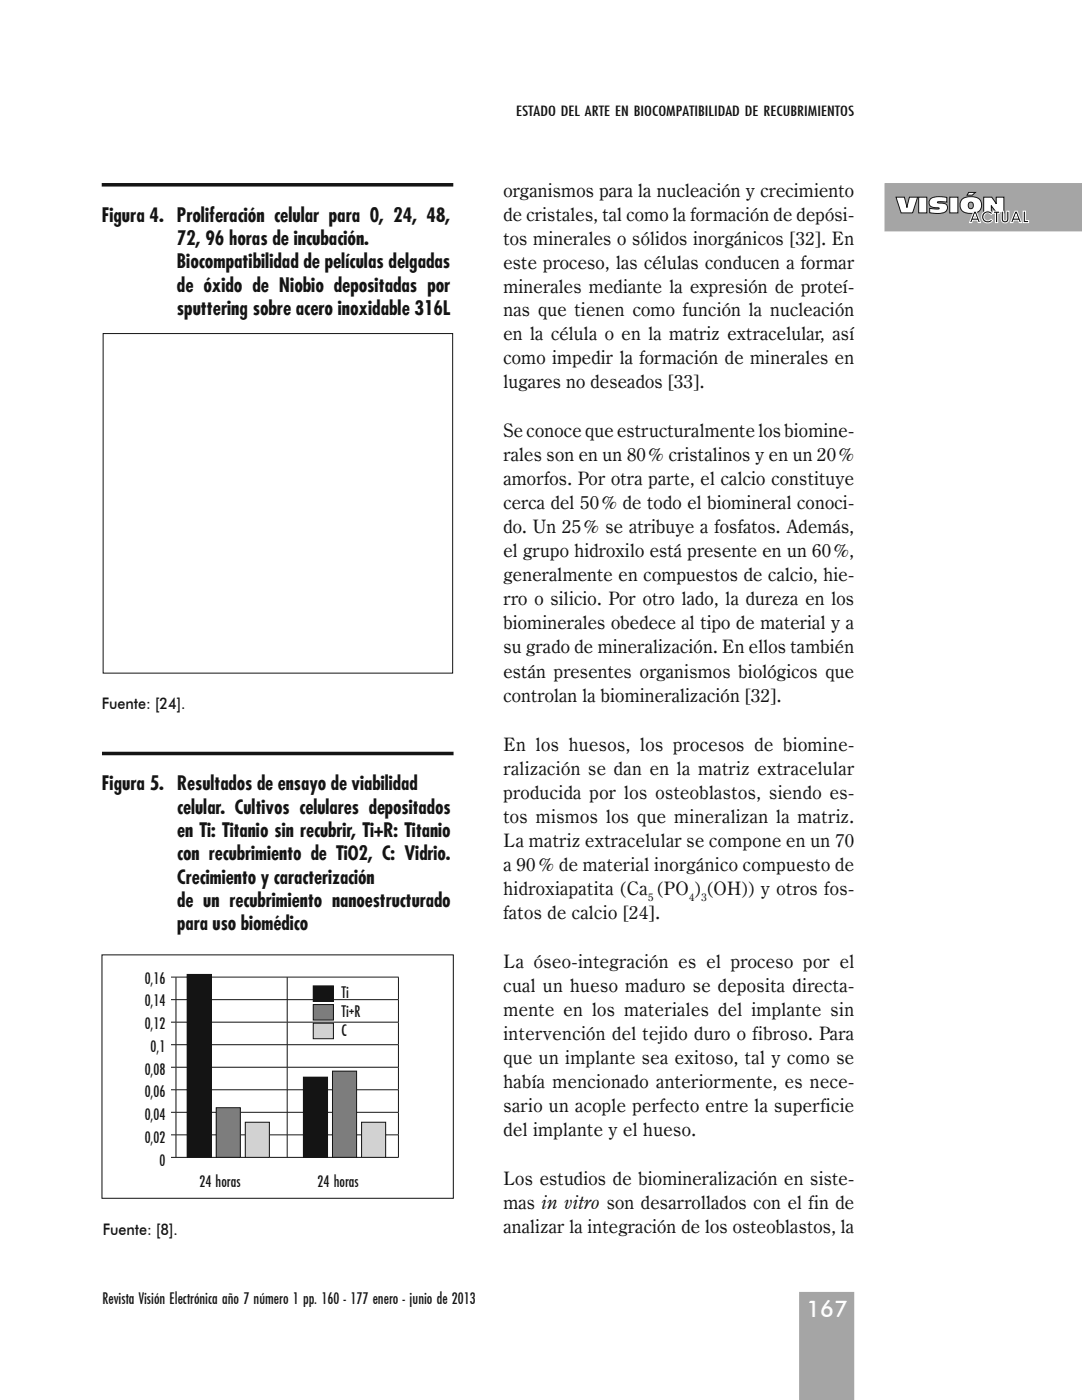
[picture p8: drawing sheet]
<svg xmlns="http://www.w3.org/2000/svg" width="216mm" height="279mm" viewBox="0 0 216 279" stroke-linecap="round" stroke-linejoin="round" font-family="sans-serif">
<defs><g id="words">
<text font-size="4.6" fill="#fff" x="160.9" y="262.8">167</text>
<g font-size="3.9" fill="#141414">
<text x="20.3" y="44.2">Figura 4. Proliferación celular para 0, 24, 48,</text>
<text x="35.3" y="48.9">72, 96 horas de incubación.</text>
<text x="35.3" y="53.5">Biocompatibilidad de películas delgadas</text>
<text x="35.3" y="58.2">de óxido de Niobio depositadas por</text>
<text x="35.3" y="62.8">sputtering sobre acero inoxidable 316L</text>
<text x="20.4" y="157.7">Figura 5. Resultados de ensayo de viabilidad</text>
<text x="35.4" y="162.4">celular. Cultivos celulares depositados</text>
<text x="35.4" y="167">en Ti: Titanio sin recubrir, Ti+R: Titanio</text>
<text x="35.4" y="171.7">con recubrimiento de TiO2, C: Vidrio.</text>
<text x="35.4" y="176.3">Crecimiento y caracterización</text>
<text x="35.4" y="181">de un recubrimiento nanoestructurado</text>
<text x="35.4" y="185.7">para uso biomédico</text>
</g>
<g font-size="3.7" fill="#141414">
<text x="100.5" y="39.3">organismos para la nucleación y crecimiento</text>
<text x="100.5" y="44.1">de cristales, tal como la formación de depósi-</text>
<text x="100.5" y="48.9">tos minerales o sólidos inorgánicos [32]. En</text>
<text x="100.5" y="53.6">este proceso, las células conducen a formar</text>
<text x="100.5" y="58.4">minerales mediante la expresión de proteí-</text>
<text x="100.5" y="63.2">nas que tienen como función la nucleación</text>
<text x="100.5" y="67.9">en la célula o en la matriz extracelular, así</text>
<text x="100.5" y="72.7">como impedir la formación de minerales en</text>
<text x="100.5" y="77.4">lugares no deseados [33].</text>
<text x="100.5" y="87.2">Se conoce que estructuralmente los biomine-</text>
<text x="100.5" y="92">rales son en un 80 % cristalinos y en un 20 %</text>
<text x="100.5" y="96.8">amorfos. Por otra parte, el calcio constituye</text>
<text x="100.5" y="101.6">cerca del 50 % de todo el biomineral conoci-</text>
<text x="100.5" y="106.4">do. Un 25 % se atribuye a fosfatos. Además,</text>
<text x="100.5" y="111.2">el grupo hidroxilo está presente en un 60 %,</text>
<text x="100.5" y="116">generalmente en compuestos de calcio, hie-</text>
<text x="100.5" y="120.8">rro o silicio. Por otro lado, la dureza en los</text>
<text x="100.5" y="125.6">biominerales obedece al tipo de material y a</text>
<text x="100.5" y="130.4">su grado de mineralización. En ellos también</text>
<text x="100.5" y="135.2">están presentes organismos biológicos que</text>
<text x="100.5" y="140">controlan la biomineralización [32].</text>
<text x="100.5" y="149.8">En los huesos, los procesos de biomine-</text>
<text x="100.5" y="154.6">ralización se dan en la matriz extracelular</text>
<text x="100.5" y="159.4">producida por los osteoblastos, siendo es-</text>
<text x="100.5" y="164.2">tos mismos los que mineralizan la matriz.</text>
<text x="100.5" y="169">La matriz extracelular se compone en un 70</text>
<text x="100.5" y="173.8">a 90 % de material inorgánico compuesto de</text>
<text x="100.5" y="178.6">hidroxiapatita (Ca (PO ) (OH)) y otros fos-</text>
<text x="100.5" y="183.4">fatos de calcio [24].</text>
<text x="100.5" y="193.2">La óseo-integración es el proceso por el</text>
<text x="100.5" y="198">cual un hueso maduro se deposita directa-</text>
<text x="100.5" y="202.8">mente en los materiales del implante sin</text>
<text x="100.5" y="207.6">intervención del tejido duro o fibroso. Para</text>
<text x="100.5" y="212.4">que un implante sea exitoso, tal y como se</text>
<text x="100.5" y="217.2">había mencionado anteriormente, es nece-</text>
<text x="100.5" y="222">sario un acople perfecto entre la superficie</text>
<text x="100.5" y="226.8">del implante y el hueso.</text>
<text x="100.5" y="236.6">Los estudios de biomineralización en siste-</text>
<text x="100.5" y="241.4">mas in vitro son desarrollados con el fin de</text>
<text x="100.5" y="246.2">analizar la integración de los osteoblastos, la</text>
</g>
<g font-size="3.2" fill="#141414">
<text x="20.3" y="141.4">Fuente: [24].</text>
<text x="28.9" y="196.3">0,16</text>
<text x="28.9" y="200.8">0,14</text>
<text x="68.1" y="199.2">Ti</text>
<text x="68.1" y="203">Ti+R</text>
<text x="28.9" y="205.4">0,12</text>
<text x="30.1" y="209.9">0,1</text>
<text x="68.1" y="206.8">C</text>
<text x="28.9" y="214.5">0,08</text>
<text x="28.9" y="219">0,06</text>
<text x="28.9" y="223.5">0,04</text>
<text x="28.9" y="228.1">0,02</text>
<text x="31.8" y="232.6">0</text>
<text x="39.8" y="236.8">24 horas</text>
<text x="63.4" y="236.8">24 horas</text>
<text x="20.5" y="246.5">Fuente: [8].</text>
<text x="20.4" y="260.2">Revista Visión Electrónica año 7 número 1 pp. 160 - 177 enero - junio de 2013</text>
</g>
<text font-size="2.8" fill="#141414" x="103" y="23.1">ESTADO DEL ARTE EN BIOCOMPATIBILIDAD DE RECUBRIMIENTOS</text>
<g font-size="2.1" fill="#141414">
<text x="129.3" y="179.8">5</text>
<text x="137.5" y="179.8">4</text>
<text x="139.9" y="179.8">3</text>
</g>
</g></defs>
<path d="M176.7 36.7h39.2v9.3h-39.2z" fill="#a5a5a5"/>
<path d="M215.9 36.7h-39.2v9.3h39.2" fill="none" stroke="#a5a5a5" stroke-width=".35"/>
<path d="M178.8 39.3l1 3.2h2.3l1-3.2h-1.6l-.5 2.1-.5-2.1zM183.3 39.3v3.2h1.6v-3.2zM185.7 39.7a1.05 1.05 0 0 0-.2 1.3 1.05 1.05 0 0 0 1.2 .4l.7 .2-.3 .1-1.6-.1v.9h.6a3.2 3.2 0 0 0 2.8-.6 1.01 1.01 0 0 0-.1-1.1 1.01 1.01 0 0 0-1.1-.3l-.7-.1 .4-.2 1.5 .1v-.9l-.5-.1a4.3 4.3 0 0 0-2.7 .4zM189.5 39.3v3.2h1.6v-3.2zM193.3 40.5a.59 .59 0 0 1 .9 .5 .59 .59 0 0 1-.9 .5l-.1-.5zM192.1 39.7a1.72 1.72 0 0 0-.3 2.1 1.72 1.72 0 0 0 1.9 .8 1.72 1.72 0 0 0 2.2-1.7 1.72 1.72 0 0 0-2.2-1.6l-.9 .1zM193.3 38.4l-.3 .5h1l.6-.5zM196.3 39.3v3.2h1.5v-1.5l1.1 1.5h1.4v-3.2h-1.5v1.4l-.9-1.4z" fill="#fff"/>
<path d="M178.8 39.3h1.7l.5 2.1 .5-2.1h1.6l-1 3.2h-2.3zM183.3 39.3h1.6v3.2h-1.6zM185.7 39.7a4.7 4.7 0 0 1 3.2-.3v.9h-1.8l.2 .2a2.34 2.34 0 0 1 1.6 .4 1.18 1.18 0 0 1-.1 1.3 1.18 1.18 0 0 1-1.2 .4l-2.1-.1v-.9l1.9 .1v-.2h-.3a1.38 1.38 0 0 1-1.7-1zM189.5 39.3h1.6v3.2h-1.6zM192.1 39.7a3.2 3.2 0 0 1 3.5 .2 1.74 1.74 0 0 1 0 2 1.74 1.74 0 0 1-1.9 .7 1.72 1.72 0 0 1-1.9-.8 1.72 1.72 0 0 1 .3-2.1zM193.3 38.4h1.3l-.6 .5h-1zM196.3 39.3h1.6l.9 1.4v-1.4h1.5v3.2h-1.4l-1.1-1.5v1.5h-1.5zM193.3 40.5a.59 .59 0 0 1 .9 .5 .59 .59 0 0 1-.9 .5l-.1-.5z" fill="none" stroke="#141414" stroke-width=".2"/>
<path d="M159.6 258h10.7v21.4h-10.7z" fill="#a5a5a5"/>
<path d="M159.6 279.4v-21.4h10.7v21.4" fill="none" stroke="#a5a5a5" stroke-width=".35"/>
<path d="M194.3 42.1l-.8 2.3h.4l.2-.4h.9l.2 .4h.4l-.8-2.3zM194.6 42.7l.3 .8h-.7zM196.1 42.5a1.23 1.23 0 0 0 .2 1.7 1.23 1.23 0 0 0 1.8-.2l-.3-.3a.81 .81 0 0 1-1.2 .2 .81 .81 0 0 1 0-1.2 .81 .81 0 0 1 1.2 .1l.3-.3a1.29 1.29 0 0 0-2 0zM198.2 42.1v.5h.4v1.8h.5v-1.8h.4v-.5zM199.8 42.1v1.4a.79 .79 0 0 0 .7 1 .79 .79 0 0 0 .8-1v-1.4h-.4v1.5a.36 .36 0 0 1-.3 .5 .36 .36 0 0 1-.4-.5v-1.5zM202.5 42.1l-.9 2.3h.5l.2-.4h.9l.2 .4h.4l-.8-2.3zM202.7 42.7l.3 .8h-.6zM204.2 42.1v2.3h1v-.4h-.6v-1.9z" fill="#141414"/>
<path d="M194.3 42.1h.5l.8 2.3h-.4l-.2-.4h-.9l-.2 .4h-.4zM194.6 42.7l.3 .8h-.7zM196.1 42.5a1.29 1.29 0 0 1 2 0l-.3 .3a.81 .81 0 0 0-1.2-.1 .81 .81 0 0 0 0 1.2 .81 .81 0 0 0 1.2-.2l.3 .3a1.23 1.23 0 0 1-1.8 .2 1.23 1.23 0 0 1-.2-1.7zM198.2 42.1h1.3v.5h-.4v1.8h-.5v-1.8h-.4zM199.8 42.1h.4v1.5a.36 .36 0 0 0 .4 .5 .36 .36 0 0 0 .3-.5v-1.5h.4v1.4a.79 .79 0 0 1-.8 1 .79 .79 0 0 1-.7-1zM202.5 42.1h.5l.8 2.3h-.4l-.2-.4h-.9l-.2 .4h-.5zM202.7 42.7l.3 .8h-.6zM204.2 42.1h.4v1.9h.6v.4h-1z" fill="none" stroke="#fff" stroke-width=".2"/>
<g fill="none" stroke="#141414" stroke-width=".2">
<path d="M20.6 66.6h69.7v67.7h-69.7zM33.2 199.5h46.3M33.2 195h46.3M33.3 199.5v4.5M33.3 195v4.5M35.1 199.5v4.5M35.1 195v4.5M57.3 199.5v4.5M57.3 195v4.5M79.5 199.5v4.5M79.5 195v4.5M33.2 217.5h46.3"/>
<path d="M33.2 213h46.3M33.2 208.5h1.9M33.2 204h1.9M33.3 217.5v4.4M33.3 213v4.4M33.3 208.5v4.4M33.3 204v4.5M35.1 217.5v4.4M35.1 213v4.4M35.1 208.5v4.4M35.1 204v4.5M35.1 208.5h44.4"/>
<path d="M35.1 204h44.4M57.3 217.5v4.4M57.3 213v4.4M57.3 208.5v4.4M57.3 204v4.5M79.5 217.5v4.4M79.5 213v4.4M79.5 208.5v4.4M79.5 204v4.5M33.2 231h46.3M33.2 226.5h46.3M33.2 222h46.3"/>
<path d="M33.3 226.5v4.4M33.3 222v4.4M35.1 226.5v4.4M35.1 222v4.4M57.3 226.5v4.4M57.3 222v4.4M79.5 226.5v4.4M79.5 222v4.4"/>
</g>
<path d="M20.3 36.9h70.1M20.4 150.4h70.1" fill="none" stroke="#141414" stroke-width=".71" stroke-linecap="butt"/>
<path d="M27.1 193.3h6.9v39.3h-6.9z" fill="#fff"/>
<path d="M37.3 194.5h4.9v36.5h-4.9z" fill="#141414"/>
<path d="M37.3 194.5h4.9v36.5h-4.9z" fill="none" stroke="#141414" stroke-width=".2"/>
<path d="M60.5 215h4.9v16h-4.9z" fill="#141414"/>
<path d="M60.5 215h4.9v16h-4.9z" fill="none" stroke="#141414" stroke-width=".2"/>
<path d="M62.5 196.8h4v3.1h-4z" fill="#141414"/>
<path d="M62.5 196.8h4v3.1h-4z" fill="none" stroke="#141414" stroke-width=".2"/>
<path d="M43.1 221.1h4.9v9.9h-4.9z" fill="#7d7d7d"/>
<path d="M43.1 221.1h4.9v9.9h-4.9z" fill="none" stroke="#141414" stroke-width=".2"/>
<path d="M66.3 213.8h4.9v17.2h-4.9z" fill="#7d7d7d"/>
<path d="M66.3 213.8h4.9v17.2h-4.9z" fill="none" stroke="#141414" stroke-width=".2"/>
<path d="M62.5 200.5h4v3.1h-4z" fill="#7d7d7d"/>
<path d="M62.5 200.5h4v3.1h-4z" fill="none" stroke="#141414" stroke-width=".2"/>
<path d="M48.9 224h4.9v7h-4.9z" fill="#d0d0d0"/>
<path d="M48.9 224h4.9v7h-4.9z" fill="none" stroke="#141414" stroke-width=".2"/>
<path d="M72.1 224h4.9v7h-4.9z" fill="#d0d0d0"/>
<path d="M72.1 224h4.9v7h-4.9z" fill="none" stroke="#141414" stroke-width=".2"/>
<path d="M62.5 204.2h4v3.1h-4z" fill="#d0d0d0"/>
<path d="M20.3 190.6h70.2v48.5h-70.2zM62.5 204.2h4v3.1h-4z" fill="none" stroke="#141414" stroke-width=".2"/>
<use href="#words"/>
</svg>
